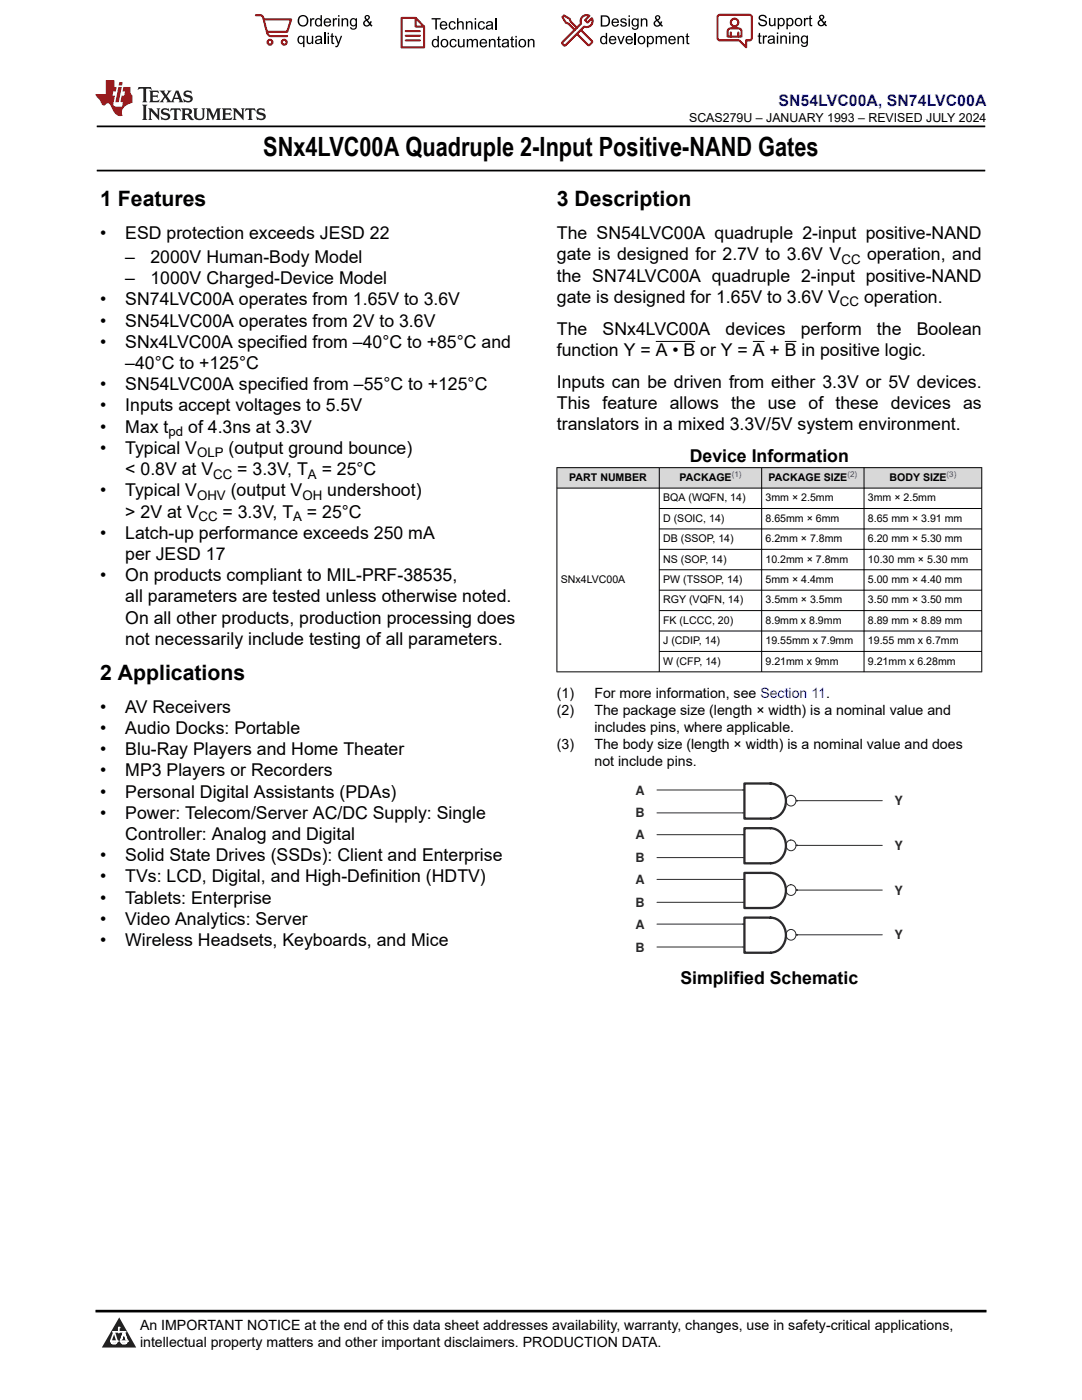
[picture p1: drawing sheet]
<svg xmlns="http://www.w3.org/2000/svg" width="216mm" height="279mm" viewBox="0 0 216 279" stroke-linecap="round" stroke-linejoin="round" font-family="sans-serif">
<defs><g id="words">
<text font-size="5.3" x="52.5" y="31.2">SNx4LVC00A Quadruple 2-Input Positive-NAND Gates</text>
<g font-size="4.2">
<text x="20" y="41.2">1 Features</text>
<text x="111.1" y="41.2">3 Description</text>
<text x="20" y="135.7">2 Applications</text>
</g>
<g font-size="3.5">
<text x="20" y="47.7">•</text>
<text x="25" y="47.7">ESD protection exceeds JESD 22</text>
<text x="111.1" y="47.7">The SN54LVC00A quadruple 2-input positive-NAND</text>
<text x="25" y="52.5">–</text>
<text x="30" y="52.5">2000V Human-Body Model</text>
<text x="111.1" y="52">gate is designed for 2.7V to 3.6V V</text>
<text x="173" y="52">operation, and</text>
<text x="25" y="56.7">–</text>
<text x="30" y="56.7">1000V Charged-Device Model</text>
<text x="111.1" y="56.2">the SN74LVC00A quadruple 2-input positive-NAND</text>
<text x="20" y="61">•</text>
<text x="20" y="65.2">•</text>
<text x="25" y="61">SN74LVC00A operates from 1.65V to 3.6V</text>
<text x="25" y="65.2">SN54LVC00A operates from 2V to 3.6V</text>
<text x="111.1" y="60.4">gate is designed for 1.65V to 3.6V V</text>
<text x="172.4" y="60.4">operation.</text>
<text x="20" y="69.4">•</text>
<text x="25" y="69.4">SNx4LVC00A specified from –40°C to +85°C and</text>
<text x="111.1" y="71">function Y = A • B or Y = A + B in positive logic.</text>
<text x="111.1" y="66.8">The</text>
<text x="120.2" y="66.8">SNx4LVC00A</text>
<text x="144.8" y="66.8">devices</text>
<text x="159.8" y="66.8">perform</text>
<text x="175" y="66.8">the</text>
<text x="182.9" y="66.8">Boolean</text>
<text x="20" y="77.9">•</text>
<text x="25" y="73.7">–40°C to +125°C</text>
<text x="25" y="77.9">SN54LVC00A specified from –55°C to +125°C</text>
<text x="111.1" y="77.4">Inputs can be driven from either 3.3V or 5V devices.</text>
<text x="20" y="82.1">•</text>
<text x="25" y="82.1">Inputs accept voltages to 5.5V</text>
<text x="111.1" y="81.6">This feature allows the use of these devices as</text>
<text x="20" y="86.4">•</text>
<text x="25" y="86.4">Max t</text>
<text x="37.5" y="86.4">of 4.3ns at 3.3V</text>
<text x="111.1" y="85.8">translators in a mixed 3.3V/5V system environment.</text>
<text x="20" y="90.6">•</text>
<text x="25" y="94.8">&lt; 0.8V at V</text>
<text x="25" y="90.6">Typical V</text>
<text x="45.6" y="90.6">(output ground bounce)</text>
<text x="47.4" y="94.8">= 3.3V, T</text>
<text x="64.2" y="94.8">= 25°C</text>
<text x="137.6" y="92.2">Device Information</text>
<text x="20" y="99.1">•</text>
<text x="25" y="99.1">Typical V</text>
<text x="46" y="99.1">(output V</text>
<text x="65.3" y="99.1">undershoot)</text>
<text x="20" y="107.5">•</text>
<text x="25" y="103.3">&gt; 2V at V</text>
<text x="25" y="107.5">Latch-up performance exceeds 250 mA</text>
<text x="44.4" y="103.3">= 3.3V, T</text>
<text x="61.2" y="103.3">= 25°C</text>
<text x="25" y="111.8">per JESD 17</text>
<text x="20" y="116">•</text>
<text x="25" y="116">On products compliant to MIL-PRF-38535,</text>
<text x="25" y="120.2">all parameters are tested unless otherwise noted.</text>
<text x="25" y="124.5">On all other products, production processing does</text>
<text x="25" y="128.7">not necessarily include testing of all parameters.</text>
<text x="20" y="142.2">•</text>
<text x="25" y="142.2">AV Receivers</text>
<text x="20" y="146.5">•</text>
<text x="25" y="146.5">Audio Docks: Portable</text>
<text x="20" y="150.7">•</text>
<text x="20" y="154.9">•</text>
<text x="25" y="150.7">Blu-Ray Players and Home Theater</text>
<text x="25" y="154.9">MP3 Players or Recorders</text>
<text x="20" y="159.2">•</text>
<text x="25" y="159.2">Personal Digital Assistants (PDAs)</text>
<text x="20" y="163.4">•</text>
<text x="25" y="163.4">Power: Telecom/Server AC/DC Supply: Single</text>
<text x="25" y="167.6">Controller: Analog and Digital</text>
<text x="20" y="171.9">•</text>
<text x="25" y="171.9">Solid State Drives (SSDs): Client and Enterprise</text>
<text x="20" y="176.1">•</text>
<text x="25" y="176.1">TVs: LCD, Digital, and High-Definition (HDTV)</text>
<text x="20" y="180.3">•</text>
<text x="20" y="184.6">•</text>
<text x="25" y="180.3">Tablets: Enterprise</text>
<text x="25" y="184.6">Video Analytics: Server</text>
<text x="20" y="188.8">•</text>
<text x="25" y="188.8">Wireless Headsets, Keyboards, and Mice</text>
<text x="135.8" y="196.4">Simplified Schematic</text>
</g>
<text font-size="3.2" fill="#00f" x="155.3" y="21.1">SN54LVC00A, SN74LVC00A</text>
<g font-size="2.8">
<text x="111.1" y="139.2">(1)</text>
<text x="111.1" y="142.6">(2)</text>
<text x="118.6" y="139.2">For more information, see Section 11.</text>
<text x="118.6" y="142.6">The package size (length × width) is a nominal value and</text>
<text x="111.1" y="149.4">(3)</text>
<text x="118.6" y="146">includes pins, where applicable.</text>
<text x="118.6" y="149.4">The body size (length × width) is a nominal value and does</text>
<text x="118.6" y="152.8">not include pins.</text>
<text x="27.9" y="265.5">An IMPORTANT NOTICE at the end of this data sheet addresses availability, warranty, changes, use in safety-critical applications,</text>
<text x="27.9" y="268.9">intellectual property matters and other important disclaimers. PRODUCTION DATA.</text>
</g>
<g font-size="2.6">
<text x="167.9" y="52.7">CC</text>
<text x="167.6" y="61.1">CC</text>
<text x="33.6" y="87.1">pd</text>
<text x="39.3" y="91.3">OLP</text>
<text x="42.6" y="95.5">CC</text>
<text x="61.4" y="95.5">A</text>
<text x="39.3" y="99.8">OHV</text>
<text x="60.3" y="99.8">OH</text>
<text x="39.6" y="104">CC</text>
<text x="58.5" y="104">A</text>
</g>
<text font-size="2.5" x="137.5" y="24.3">SCAS279U – JANUARY 1993 – REVISED JULY 2024</text>
<g font-size="2.5" fill="#2b292a">
<text x="126.8" y="158.6">A</text>
<text x="178.5" y="160.7">Y</text>
<text x="126.8" y="163.1">B</text>
<text x="126.8" y="167.5">A</text>
<text x="126.8" y="172.1">B</text>
<text x="178.5" y="169.6">Y</text>
<text x="126.8" y="176.4">A</text>
<text x="178.5" y="178.6">Y</text>
<text x="126.8" y="181">B</text>
<text x="126.8" y="185.3">A</text>
<text x="126.8" y="189.9">B</text>
<text x="178.5" y="187.5">Y</text>
</g>
<g font-size="2.1">
<text x="113.6" y="96">PART NUMBER</text>
<text x="135.6" y="96">PACKAGE</text>
<text x="153.4" y="96">PACKAGE SIZE</text>
<text x="177.5" y="96">BODY SIZE</text>
<text x="132.3" y="100.1">BQA (WQFN, 14)</text>
<text x="152.7" y="100.1">3mm × 2.5mm</text>
<text x="173.2" y="100.1">3mm × 2.5mm</text>
<text x="132.3" y="104.1">D (SOIC, 14)</text>
<text x="152.7" y="104.1">8.65mm × 6mm</text>
<text x="173.2" y="104.1">8.65 mm × 3.91 mm</text>
<text x="132.3" y="108.2">DB (SSOP, 14)</text>
<text x="132.3" y="112.3">NS (SOP, 14)</text>
<text x="152.7" y="108.2">6.2mm × 7.8mm</text>
<text x="152.7" y="112.3">10.2mm × 7.8mm</text>
<text x="173.2" y="108.2">6.20 mm × 5.30 mm</text>
<text x="173.2" y="112.3">10.30 mm × 5.30 mm</text>
<text x="111.9" y="116.4">SNx4LVC00A</text>
<text x="132.3" y="116.4">PW (TSSOP, 14)</text>
<text x="152.7" y="116.4">5mm × 4.4mm</text>
<text x="173.2" y="116.4">5.00 mm × 4.40 mm</text>
<text x="132.3" y="120.4">RGY (VQFN, 14)</text>
<text x="132.3" y="124.5">FK (LCCC, 20)</text>
<text x="152.7" y="120.4">3.5mm × 3.5mm</text>
<text x="152.7" y="124.5">8.9mm x 8.9mm</text>
<text x="173.2" y="120.4">3.50 mm × 3.50 mm</text>
<text x="173.2" y="124.5">8.89 mm × 8.89 mm</text>
<text x="132.3" y="128.6">J (CDIP, 14)</text>
<text x="152.7" y="128.6">19.55mm x 7.9mm</text>
<text x="173.2" y="128.6">19.55 mm x 6.7mm</text>
<text x="132.3" y="132.7">W (CFP, 14)</text>
<text x="152.7" y="132.7">9.21mm x 9mm</text>
<text x="173.2" y="132.7">9.21mm x 6.28mm</text>
</g>
<g font-size="1.6" fill="#00f">
<text x="146" y="95.3">(1)</text>
<text x="169.1" y="95.3">(2)</text>
<text x="188.9" y="95.3">(3)</text>
</g>
</g></defs>
<path d="M19.3 25.2h177.3M19.3 34h177.3" fill="none" stroke="#000" stroke-width=".35"/>
<path d="M130.8 68.1h7.9M150.2 68.1h2.4M156.6 68.1h2.3" fill="none" stroke="#000" stroke-width=".2"/>
<g fill="#d8d8d8">
<path d="M111.1 93.3h84.8v4.1h-84.8z" fill-rule="evenodd"/>
<path d="M111.2 93.4h20.3v3.9h-20.3z" fill-rule="evenodd"/>
<path d="M131.6 93.4h20.3v3.9h-20.3z" fill-rule="evenodd"/>
<path d="M152 93.4h20.3v3.9h-20.3z" fill-rule="evenodd"/>
<path d="M172.5 93.4h23.3v3.9h-23.3z" fill-rule="evenodd"/>
</g>
<g fill="none" stroke="#000" stroke-width=".2">
<path d="M111.1 93.3h84.9M111.1 97.4h84.9M111.1 93.3v40.8M131.6 93.3v40.8M152 93.3v40.8M172.4 93.3v40.8M195.9 93.3v40.8M131.6 101.5h64.4M131.6 105.6h64.4M131.6 109.6h64.4M131.6 113.7h64.4M131.6 117.8h64.4"/>
<path d="M111.1 134.1h84.9M131.6 121.9h64.4M131.6 125.9h64.4M131.6 130h64.4"/>
</g>
<g fill="none" stroke="#2b292a" stroke-width=".2">
<path d="M131.1 157.7h17.1M148.2 157.7h.1M158.9 159.8h.1M158.9 159.8h17.1M131.1 162.2h17.1M148.2 162.2h.1"/>
<circle cx="157.8" cy="159.8" r="1.04"/>
</g>
<path d="M153.7 156.4a3.5 3.5 0 0 1 3.1 3.4 3.5 3.5 0 0 1-3 3.6h-5.3v-7h5.3" fill="none" stroke="#2b292a" stroke-width=".46"/>
<circle cx="158.9" cy="159.8" r=".15" fill="#2b292a"/>
<g fill="none" stroke="#2b292a" stroke-width=".2">
<path d="M131.1 166.6h17.1M131.1 171.2h17.1M148.2 166.6h.1M148.2 171.2h.1M158.9 168.7h.1M158.9 168.7h17.1"/>
<circle cx="157.8" cy="168.7" r="1.04"/>
</g>
<path d="M153.7 165.3a3.5 3.5 0 0 1 3.1 3.5 3.5 3.5 0 0 1-3 3.5h-5.3v-7h5.3" fill="none" stroke="#2b292a" stroke-width=".46"/>
<circle cx="158.9" cy="168.7" r=".15" fill="#2b292a"/>
<g fill="none" stroke="#2b292a" stroke-width=".2">
<path d="M131.1 175.5h17.1M148.2 175.5h.1M158.9 177.6h.1M158.9 177.6h17.1M131.1 180.1h17.1M148.2 180.1h.1"/>
<circle cx="157.8" cy="177.6" r="1.04"/>
</g>
<path d="M153.7 174.2a3.5 3.5 0 0 1 3.1 3.5 3.5 3.5 0 0 1-3 3.5M153.8 174.2h-5.3v7h5.3" fill="none" stroke="#2b292a" stroke-width=".46"/>
<circle cx="158.9" cy="177.6" r=".15" fill="#2b292a"/>
<g fill="none" stroke="#2b292a" stroke-width=".2">
<path d="M131.1 184.4h17.1M131.1 189h17.1M148.2 184.4h.1M148.2 189h.1M158.9 186.6h.1M158.9 186.6h17.1"/>
<circle cx="157.8" cy="186.5" r="1.04"/>
</g>
<path d="M153.7 183.1a3.5 3.5 0 0 1 3.1 3.5 3.5 3.5 0 0 1-3 3.5M153.8 183.1h-5.3v7h5.3" fill="none" stroke="#2b292a" stroke-width=".46"/>
<circle cx="158.9" cy="186.6" r=".15" fill="#2b292a"/>
<path d="M0 0h215.9v23.8h-215.9z" fill-rule="evenodd" fill="#fff"/>
<path d="M27.7 17.4l-.2 .6 .5-.3h.6v.2v2.1l-.2 .4h1l-.2-.4v-2.1v-.2h.5l.5 .3-.1-.6zM29.8 18.1l.2 .4v1.5l-.2 .4h1.9l.1-.6a1.08 1.08 0 0 1-1.3 .2v-.7h.6l.4 .2v-.6l-.4 .2h-.6v-.6l.2-.1a1 1 0 0 1 1 .2l-.1-.5zM31.8 18.1l1 1.1-1 1.2h.9l-.2-.2 .4-.7 .5 .7-.2 .2h1.6l-.2-.2 .1-.4h1l.1 .4-.1 .2h.9l-.2-.3-.8-2h-.5l-1 2.2-.8-1.1 .9-1.1h-.8l.2 .2-.5 .7-.3-.7 .1-.2zM35.2 18.5l.4 1h-.8zM36.8 18.2a.65 .65 0 0 0-.2 .8 .65 .65 0 0 0 .6 .4l.7 .2 .1 .2a.79 .79 0 0 1-.7 .4 .79 .79 0 0 1-.7-.5l.1 .7 .2-.1a.93 .93 0 0 0 1.1 .1 .93 .93 0 0 0 .4-1 1.46 1.46 0 0 0-1.2-.6l-.1-.3a1.09 1.09 0 0 1 1.2 .2l-.2-.6-.1 .1-.6-.2zM28.4 20.9l.2 .4v2.3l-.2 .3h1l-.2-.3v-2.3l.2-.4zM29.6 21.6l.2 .4v1.6l-.2 .3h.8l-.3-.3v-1.4l1.7 1.8v-2l.2-.4h-.8l.2 .2 .1 1.1-1.2-1.3zM32.3 21.8a.65 .65 0 0 0-.2 .7 .65 .65 0 0 0 .7 .4l.6 .2 .1 .2a.79 .79 0 0 1-.7 .4 .79 .79 0 0 1-.7-.5l.1 .7 .2-.1a.93 .93 0 0 0 1.1 .1 .93 .93 0 0 0 .4-.9 1.46 1.46 0 0 0-1.2-.6l-.1-.4a1.09 1.09 0 0 1 1.2 .2l-.2-.6-.1 .1-.6-.1zM34.1 21.6l-.1 .7a.63 .63 0 0 1 .7-.4l.1 1.7-.3 .3h1l-.2-.3v-1.7a.66 .66 0 0 1 .8 .4l-.1-.7zM36.2 21.6l.2 .4v1.6l-.2 .3h.9l-.2-.2v-.7h.5l.1 .2a.79 .79 0 0 0 1.2 .6l-1-.9a.61 .61 0 0 0 .6-.6 .61 .61 0 0 0-.5-.6zM36.9 21.9h.2a.47 .47 0 0 1 .5 .1 .47 .47 0 0 1 .1 .5l-.2 .2h-.6zM38.5 21.6l.2 .2a2.27 2.27 0 0 0 .4 2 1.04 1.04 0 0 0 1.7-.7v-1.3l.2-.2h-.8l.2 .4v1.1a.6 .6 0 0 1-.6 .6 .6 .6 0 0 1-.6-.6v-1.1l.3-.4zM41.1 21.6l.2 .4v1.6l-.2 .3h.7l-.2-.3v-1.5l.9 1.9 .8-1.9v1.5l-.2 .3h1l-.3-.3v-1.6l.3-.4h-.8l-.7 1.5-.7-1.5zM44.3 21.6l.2 .4v1.6l-.2 .3h1.9l.1-.5a1.09 1.09 0 0 1-1.3 .1v-.6h.6l.4 .1v-.6l-.4 .2h-.6v-.6l.2-.1a1.01 1.01 0 0 1 1 .3l-.1-.6zM46.4 21.6l.3 .4v1.6l-.3 .3h.8l-.2-.3v-1.4l1.6 1.8v-2l.2-.4h-.7l.2 .2v1.1l-1.2-1.3zM49 21.6l-.1 .7a.63 .63 0 0 1 .8-.4v1.7l-.3 .3h1l-.2-.3v-1.7a.66 .66 0 0 1 .8 .4l-.1-.7zM51.4 21.8a.65 .65 0 0 0-.2 .7 .65 .65 0 0 0 .6 .4l.6 .2 .2 .2a.79 .79 0 0 1-.8 .4 .79 .79 0 0 1-.6-.5l.1 .7 .2-.1a.93 .93 0 0 0 1 .1 .93 .93 0 0 0 .5-.9 1.46 1.46 0 0 0-1.3-.6l-.1-.4a1.09 1.09 0 0 1 1.3 .2l-.2-.6-.2 .1-.5-.1z" fill="#231f20"/>
<path d="M21.1 16v2.8h-2.1l.1 .3 .9 1a.95 .95 0 0 0 .9 .9 .59 .59 0 0 1 .6-.4 .59 .59 0 0 1 .5 .4l.4 .8a1.59 1.59 0 0 0 2.1 1.3 1.61 1.61 0 0 1 1-2.2l1-.4-.1-1.5a1.59 1.59 0 0 1-.4-1.6h-1.4l-.2 .9h.5l-.1 .8h-.5l-.2 1v.2l.4 .1-.2 .9h-.6a.73 .73 0 0 1-1.1-.7l.3-1.5h-.5l.2-.8h.5l.2-.9h-.5v-1.4zM23.6 17.4l-.6 3h.7l.6-3zM23.8 16.4l-.1 .7h.7l.1-.7z" fill="#ed1c24"/>
<g fill="#000">
<path d="M59.4 4.2a1.12 1.12 0 0 1 2.2 0 1.12 1.12 0 0 1-2.2 0zM59.9 3.5a.89 .89 0 0 0-.1 1.1 .89 .89 0 0 0 1.1 .4 .88 .88 0 0 0 .3-1.3 .88 .88 0 0 0-1.3-.2z" fill-rule="evenodd"/>
<path d="M59.5 7.3l.5-.2 .5 .3v-.3h.3v2.3h-.3v-.8a.74 .74 0 0 1-1 0 .74 .74 0 0 1-.1-1zM59.8 7.5a.57 .57 0 0 0-.2 .7 .57 .57 0 0 0 .8 .2 .57 .57 0 0 0 .1-.7 .57 .57 0 0 0-.7-.2z" fill-rule="evenodd"/>
<path d="M61.9 3.6h.2v.3l.2-.2 .3-.1 .2 .1-.1 .3a.36 .36 0 0 0-.5 0 .36 .36 0 0 0 0 .4v.9h-.3z" fill-rule="evenodd"/>
<path d="M61.2 7.1h.3v.9a.41 .41 0 0 0 .4 .6 .41 .41 0 0 0 .3-.6v-.9h.3v1.7h-.2v-.3a.58 .58 0 0 1-.7 .3 .58 .58 0 0 1-.4-.6z" fill-rule="evenodd"/>
<path d="M63 3.8l.5-.2 .5 .2v-.8h.2v2.3h-.2v-.2a.75 .75 0 0 1-1-.1 .75 .75 0 0 1-.1-1zM63.2 4a.57 .57 0 0 0-.1 .7 .57 .57 0 0 0 .8 .2 .57 .57 0 0 0 .1-.7 .57 .57 0 0 0-.8-.2z" fill-rule="evenodd"/>
<path d="M63 7.3a.74 .74 0 0 1 1-.1 .74 .74 0 0 1 .3 .9v.7h-.3v-.2a.57 .57 0 0 1-.8 .2 .57 .57 0 0 1-.2-.8l1-.3a.41 .41 0 0 0-.4-.4 .41 .41 0 0 0-.4 .4l-.3-.1zM63.2 8.2a.35 .35 0 0 0 .2 .5 .35 .35 0 0 0 .5-.3l.1-.4z" fill-rule="evenodd"/>
<path d="M65.4 6.5h.3v.3h-.3zM65.4 7.1h.3v1.7h-.3z" fill-rule="evenodd"/>
<path d="M64.8 3.8a.76 .76 0 0 1 .9-.1 .76 .76 0 0 1 .4 .8h-1.2a.47 .47 0 0 0 .3 .6 .47 .47 0 0 0 .6-.4l.3 .1a.82 .82 0 0 1-1.3 .3 .82 .82 0 0 1 0-1.3zM65 4l-.1 .3h.9l-.3-.4z" fill-rule="evenodd"/>
<path d="M66.4 3.6h.3v.3l.1-.2 .4-.1 .1 .1-.1 .3a.36 .36 0 0 0-.4 0 .36 .36 0 0 0-.1 .4v.9h-.3z" fill-rule="evenodd"/>
<path d="M66.1 6.7l.3-.1v.5h.3v.3h-.3v.9l.1 .2h.2v.3a.41 .41 0 0 1-.4-.1 .41 .41 0 0 1-.2-.4v-.9h-.2v-.3h.2z" fill-rule="evenodd"/>
<path d="M66.8 7.1h.3l.4 1.4 .5-1.4h.3l-.6 1.7a.57 .57 0 0 1-.8 .6v-.3a.37 .37 0 0 0 .5-.3z" fill-rule="evenodd"/>
<path d="M67.5 3h.2v.3h-.2zM67.5 3.6h.2v1.7h-.2z" fill-rule="evenodd"/>
<path d="M68.2 3.6h.2v.3a.58 .58 0 0 1 .7-.3 .58 .58 0 0 1 .4 .7v1h-.3v-1a.4 .4 0 0 0-.4-.5 .4 .4 0 0 0-.4 .6v.9h-.2z" fill-rule="evenodd"/>
<path d="M70 3.8l.5-.2 .5 .2v-.2h.2v1.5a.71 .71 0 0 1-.5 .8 .71 .71 0 0 1-.8-.5h.2a.46 .46 0 0 0 .6 .3 .46 .46 0 0 0 .3-.6 .78 .78 0 0 1-1.1-.2 .78 .78 0 0 1 .1-1.1zM70.2 4a.53 .53 0 0 0-.1 .8 .53 .53 0 0 0 .8 0 .54 .54 0 0 0 0-.7 .54 .54 0 0 0-.7-.1z" fill-rule="evenodd"/>
<path d="M72.9 3.1a.53 .53 0 0 1 .8 .1 .53 .53 0 0 1-.3 .8l.4 .5 .1-.3 .3 .1-.2 .5 .3 .3-.2 .2-.3-.3a.71 .71 0 0 1-1.2 .1 .71 .71 0 0 1 .4-1.1l-.3-.5zM73 3.5a.3 .3 0 0 0 .6 0 .3 .3 0 0 0-.6 0zM72.9 4.3a.45 .45 0 0 0 0 .7 .45 .45 0 0 0 .7-.2l-.5-.6z" fill-rule="evenodd"/>
<path d="M86.1 3.6h1.8v.3h-.7v2h-.3v-2h-.8z" fill-rule="evenodd"/>
<path d="M86.3 8l.5-.2 .5 .2v-.8h.3v2.2h-.3v-.2a.76 .76 0 0 1-1 0 .76 .76 0 0 1-.1-1zM86.6 8.1a.58 .58 0 0 0-.2 .8 .58 .58 0 0 0 .8 .2 .58 .58 0 0 0 .1-.8 .58 .58 0 0 0-.7-.2z" fill-rule="evenodd"/>
<path d="M88.2 7.9a.81 .81 0 0 1 1.1 .2 .81 .81 0 0 1-.2 1.1 .81 .81 0 0 1-1.1-.1l-.1-.8zM88.3 8.1a.57 .57 0 0 0 0 .9 .57 .57 0 0 0 .8 0 .57 .57 0 0 0 0-.8 .57 .57 0 0 0-.8-.1z" fill-rule="evenodd"/>
<path d="M88 4.4a.77 .77 0 0 1 .9-.1 .77 .77 0 0 1 .4 .8h-1.3a.48 .48 0 0 0 .4 .6 .48 .48 0 0 0 .6-.3h.3a.83 .83 0 0 1-1.3 .4 .83 .83 0 0 1 0-1.4zM88.2 4.6l-.2 .3h1l-.3-.4z" fill-rule="evenodd"/>
<path d="M89.7 4.4a.7 .7 0 0 1 1.2 .3l-.2 .1a.45 .45 0 0 0-.6-.3 .45 .45 0 0 0-.3 .6 .45 .45 0 0 0 .3 .6 .45 .45 0 0 0 .6-.4h.3a.76 .76 0 0 1-1.1 .6 .76 .76 0 0 1-.3-1.1z" fill-rule="evenodd"/>
<path d="M89.9 8a.7 .7 0 0 1 1.2 .3h-.3a.45 .45 0 0 0-.5-.3 .45 .45 0 0 0-.3 .6 .45 .45 0 0 0 .3 .6 .45 .45 0 0 0 .6-.4l.2 .1a.76 .76 0 0 1-1 .5 .76 .76 0 0 1-.4-1.1z" fill-rule="evenodd"/>
<path d="M91.2 3.6h.3v.8a.59 .59 0 0 1 .7-.2 .59 .59 0 0 1 .3 .7v1h-.2v-1a.4 .4 0 0 0-.5-.4 .4 .4 0 0 0-.3 .5v.9h-.3z" fill-rule="evenodd"/>
<path d="M91.4 7.8h.2v.9a.41 .41 0 0 0 .5 .5 .41 .41 0 0 0 .3-.5v-.9h.3v1.6h-.3v-.2a.58 .58 0 0 1-.7 .3 .58 .58 0 0 1-.3-.7z" fill-rule="evenodd"/>
<path d="M93 4.2h.2v.3a.59 .59 0 0 1 .7-.3 .59 .59 0 0 1 .4 .7v1h-.3v-1a.41 .41 0 0 0-.4-.5 .41 .41 0 0 0-.4 .6v.9h-.2z" fill-rule="evenodd"/>
<path d="M93.1 7.8h.3v.2a.56 .56 0 0 1 1 0 .54 .54 0 0 1 .6-.2 .54 .54 0 0 1 .4 .5v1.1h-.3v-1a.34 .34 0 0 0-.3-.4 .34 .34 0 0 0-.4 .3v1.1h-.3v-1a.38 .38 0 0 0-.5-.4 .38 .38 0 0 0-.2 .6v.8h-.3z" fill-rule="evenodd"/>
<path d="M94.7 3.6h.3v.3h-.3zM94.7 4.2h.3v1.7h-.3z" fill-rule="evenodd"/>
<path d="M95.5 4.4a.7 .7 0 0 1 1.3 .3l-.3 .1a.45 .45 0 0 0-.6-.3 .45 .45 0 0 0-.3 .6 .45 .45 0 0 0 .3 .6 .45 .45 0 0 0 .6-.4h.3a.76 .76 0 0 1-1.1 .6 .76 .76 0 0 1-.3-1.1z" fill-rule="evenodd"/>
<path d="M95.9 8a.77 .77 0 0 1 .9-.2 .77 .77 0 0 1 .4 .9h-1.2a.48 .48 0 0 0 .3 .5 .48 .48 0 0 0 .6-.3h.3a.83 .83 0 0 1-1.3 .4 .83 .83 0 0 1 0-1.3zM96.1 8.1l-.1 .4h.9l-.2-.5z" fill-rule="evenodd"/>
<path d="M97.5 7.8h.3v.2a.59 .59 0 0 1 .7-.2 .59 .59 0 0 1 .4 .6v1h-.3v-1a.41 .41 0 0 0-.5-.4 .41 .41 0 0 0-.3 .5v.9h-.3z" fill-rule="evenodd"/>
<path d="M97.1 4.4a.74 .74 0 0 1 1-.1 .74 .74 0 0 1 .3 .9v.7h-.3v-.2a.59 .59 0 0 1-.8 .2 .59 .59 0 0 1-.3-.8l1.1-.3a.42 .42 0 0 0-.4-.4 .42 .42 0 0 0-.5 .4l-.2-.1zM97.3 5.3a.36 .36 0 0 0 .2 .5 .36 .36 0 0 0 .5-.2l.1-.5z" fill-rule="evenodd"/>
<path d="M99.4 7.4l.2-.2v.6h.3v.2h-.3v1l.1 .2h.2l.1 .2a.41 .41 0 0 1-.5 0 .41 .41 0 0 1-.1-.4v-1h-.2v-.2h.2z" fill-rule="evenodd"/>
<path d="M100.3 8a.74 .74 0 0 1 .9-.2 .74 .74 0 0 1 .3 .9l.1 .7h-.3v-.2a.59 .59 0 0 1-.8 .3 .59 .59 0 0 1-.3-.8l1-.3a.42 .42 0 0 0-.3-.4 .42 .42 0 0 0-.5 .3h-.3zM100.5 8.8a.36 .36 0 0 0 .1 .5 .36 .36 0 0 0 .5-.2l.2-.5z" fill-rule="evenodd"/>
<path d="M102 7.4l.3-.2v.6h.3v.2h-.3v1l.1 .2h.2v.2a.41 .41 0 0 1-.5 0 .41 .41 0 0 1-.1-.4v-1h-.2v-.2h.2z" fill-rule="evenodd"/>
<path d="M102.8 7.2h.3v.3h-.3zM102.8 7.8h.3v1.6h-.3z" fill-rule="evenodd"/>
<path d="M103.7 7.9a.81 .81 0 0 1 1.1 .2 .81 .81 0 0 1-.1 1.1 .81 .81 0 0 1-1.2-.1v-.8zM103.9 8.1a.57 .57 0 0 0-.1 .9 .57 .57 0 0 0 .8 0 .57 .57 0 0 0 0-.8 .57 .57 0 0 0-.7-.1z" fill-rule="evenodd"/>
<path d="M105.3 7.8h.3v.2a.59 .59 0 0 1 .7-.2 .59 .59 0 0 1 .4 .6v1h-.3v-1a.41 .41 0 0 0-.5-.4 .41 .41 0 0 0-.3 .5v.9h-.3z" fill-rule="evenodd"/>
<path d="M119.9 3.1h.7a1.12 1.12 0 0 1 1.1 1.1 1.12 1.12 0 0 1-1 1.1h-.8zM120.2 3.3v1.7h.4a.86 .86 0 0 0 .8-.8 .86 .86 0 0 0-.8-.9z" fill-rule="evenodd"/>
<path d="M119.9 7.4l.5-.3 .5 .3v-.8h.2v2.2h-.2v-.2a.75 .75 0 0 1-1 0 .75 .75 0 0 1-.1-1zM120.1 7.5a.57 .57 0 0 0-.1 .8 .57 .57 0 0 0 .8 .2 .57 .57 0 0 0 .1-.8 .57 .57 0 0 0-.8-.2z" fill-rule="evenodd"/>
<path d="M121.7 7.4a.76 .76 0 0 1 .9-.2 .76 .76 0 0 1 .4 .9h-1.2a.47 .47 0 0 0 .3 .5 .47 .47 0 0 0 .6-.3h.3a.82 .82 0 0 1-1.3 .4 .82 .82 0 0 1 0-1.3zM121.9 7.5l-.1 .3h.9l-.3-.4z" fill-rule="evenodd"/>
<path d="M122.2 3.9a.76 .76 0 0 1 .9-.2 .76 .76 0 0 1 .4 .9h-1.2a.47 .47 0 0 0 .4 .5 .47 .47 0 0 0 .5-.3h.3a.82 .82 0 0 1-1.3 .4 .82 .82 0 0 1 0-1.3zM122.5 4l-.2 .3h.9l-.2-.4z" fill-rule="evenodd"/>
<path d="M123.9 3.8a.71 .71 0 0 1 1.1 .3h-.2a.32 .32 0 0 0-.4-.3 .32 .32 0 0 0-.3 .4h.1a.75 .75 0 0 1 .9 .8 .72 .72 0 0 1-.7 .3 .72 .72 0 0 1-.7-.5h.3a.36 .36 0 0 0 .4 .4 .36 .36 0 0 0 .3-.5 .8 .8 0 0 1-.9-.7z" fill-rule="evenodd"/>
<path d="M123.2 7.2h.3l.4 1.3 .5-1.3h.3l-.7 1.6h-.2z" fill-rule="evenodd"/>
<path d="M125.4 3.1h.3v.3h-.3zM125.4 3.7h.3v1.6h-.3z" fill-rule="evenodd"/>
<path d="M125 7.4a.76 .76 0 0 1 .9-.2 .76 .76 0 0 1 .4 .9h-1.2a.47 .47 0 0 0 .3 .5 .47 .47 0 0 0 .6-.3h.3a.82 .82 0 0 1-1.3 .4 .82 .82 0 0 1 0-1.3zM125.2 7.5l-.1 .3h.9l-.2-.4z" fill-rule="evenodd"/>
<path d="M126.2 3.9l.5-.3 .5 .3v-.2h.2v1.4a.71 .71 0 0 1-.5 .8 .71 .71 0 0 1-.8-.5l.2 .1a.46 .46 0 0 0 .6 .2 .46 .46 0 0 0 .3-.6 .78 .78 0 0 1-1.1-.1 .78 .78 0 0 1 .1-1.1zM126.4 4a.53 .53 0 0 0-.1 .8 .53 .53 0 0 0 .8 0 .54 .54 0 0 0 0-.7 .54 .54 0 0 0-.7-.1z" fill-rule="evenodd"/>
<path d="M127.5 7.3a.8 .8 0 0 1 1.1 .2 .8 .8 0 0 1-.1 1.1 .8 .8 0 0 1-1.2-.1v-.8zM127.7 7.5a.56 .56 0 0 0-.1 .9 .56 .56 0 0 0 .8-.1 .56 .56 0 0 0 0-.7 .56 .56 0 0 0-.7-.1z" fill-rule="evenodd"/>
<path d="M127.9 3.7h.2v.2a.58 .58 0 0 1 .7-.2 .58 .58 0 0 1 .4 .6v1h-.3v-1a.4 .4 0 0 0-.4-.4 .4 .4 0 0 0-.4 .5v.9h-.2z" fill-rule="evenodd"/>
<path d="M129.1 7.2h.2v.2a.72 .72 0 0 1 1-.1 .72 .72 0 0 1 .2 1 .64 .64 0 0 1-.5 .5 .64 .64 0 0 1-.6-.2v.8h-.3zM129.5 7.5a.56 .56 0 0 0-.2 .8 .56 .56 0 0 0 .8 .2 .56 .56 0 0 0 .1-.8 .56 .56 0 0 0-.7-.2z" fill-rule="evenodd"/>
<path d="M130.8 7.2h.3v.2a.55 .55 0 0 1 .9 0 .53 .53 0 0 1 .6-.3 .53 .53 0 0 1 .4 .6v1.1h-.2v-1a.34 .34 0 0 0-.3-.4 .34 .34 0 0 0-.4 .3v1.1h-.3v-1a.37 .37 0 0 0-.5-.4 .37 .37 0 0 0-.2 .6v.8h-.3z" fill-rule="evenodd"/>
<path d="M130.8 3.2a.53 .53 0 0 1 .9 .1 .53 .53 0 0 1-.4 .8l.4 .5 .2-.4 .2 .1-.2 .5 .4 .3-.2 .3-.3-.4a.71 .71 0 0 1-1.2 .1 .71 .71 0 0 1 .3-1.1l-.2-.5zM130.9 3.6a.3 .3 0 0 0 .6 0 .3 .3 0 0 0-.6 0zM130.9 4.3a.45 .45 0 0 0 0 .7 .45 .45 0 0 0 .7-.2l-.5-.6z" fill-rule="evenodd"/>
<path d="M133.6 7.4a.76 .76 0 0 1 .9-.2 .76 .76 0 0 1 .3 .9h-1.2a.47 .47 0 0 0 .4 .5 .47 .47 0 0 0 .6-.3h.2a.82 .82 0 0 1-1.2 .4 .82 .82 0 0 1 0-1.3zM133.8 7.5l-.2 .3h1l-.3-.4z" fill-rule="evenodd"/>
<path d="M135.2 7.2h.2v.2a.58 .58 0 0 1 .7-.2 .58 .58 0 0 1 .4 .6v1h-.3v-1a.4 .4 0 0 0-.4-.4 .4 .4 0 0 0-.3 .5v.9h-.3z" fill-rule="evenodd"/>
<path d="M137 6.8l.3-.2v.6h.2v.2h-.2v1v.2h.2l.1 .2a.41 .41 0 0 1-.5 0 .41 .41 0 0 1-.1-.5v-.9h-.2v-.2h.2z" fill-rule="evenodd"/>
<path d="M151.6 3.1a.88 .88 0 0 1 1.4 .5h-.3a.49 .49 0 0 0-.5-.5 .49 .49 0 0 0-.5 .6l.1 .1a1.06 1.06 0 0 1 1.2 1 .95 .95 0 0 1-.9 .4 .95 .95 0 0 1-.8-.7h.3a.58 .58 0 0 0 .6 .5 .58 .58 0 0 0 .5-.6l-.2-.1a.95 .95 0 0 1-1.1-.9z" fill-rule="evenodd"/>
<path d="M151.4 6.7l.3-.2v.6h.2v.2h-.2v1v.2h.2l.1 .2a.41 .41 0 0 1-.5 0 .41 .41 0 0 1-.1-.5v-.9h-.2v-.2h.2z" fill-rule="evenodd"/>
<path d="M152.2 7.1h.3v.2l.1-.2h.4h.1l-.1 .3a.36 .36 0 0 0-.4 0 .36 .36 0 0 0-.1 .5v.8h-.3z" fill-rule="evenodd"/>
<path d="M153.3 7.3a.74 .74 0 0 1 1-.2 .74 .74 0 0 1 .3 .9l.1 .7h-.3l-.1-.2a.57 .57 0 0 1-.8 .3 .57 .57 0 0 1-.1-.9l.9-.2a.41 .41 0 0 0-.4-.4 .41 .41 0 0 0-.4 .3h-.3zM153.5 8.1a.35 .35 0 0 0 .2 .5 .35 .35 0 0 0 .5-.2l.1-.5z" fill-rule="evenodd"/>
<path d="M153.4 3.6h.3v.9a.41 .41 0 0 0 .4 .5 .41 .41 0 0 0 .4-.5v-.9h.2v1.6h-.2v-.2a.58 .58 0 0 1-.7 .2 .58 .58 0 0 1-.4-.6z" fill-rule="evenodd"/>
<path d="M155 6.5h.3v.3h-.3zM155 7.1h.3v1.6h-.3z" fill-rule="evenodd"/>
<path d="M155.2 3.6h.2v.2a.72 .72 0 0 1 1-.1 .72 .72 0 0 1 .2 1 .64 .64 0 0 1-.5 .5 .64 .64 0 0 1-.6-.2v.8h-.3zM155.6 3.9a.56 .56 0 0 0-.2 .8 .56 .56 0 0 0 .8 .2 .56 .56 0 0 0 .1-.8 .56 .56 0 0 0-.7-.2z" fill-rule="evenodd"/>
<path d="M155.7 7.1h.3v.2a.58 .58 0 0 1 .7-.2 .58 .58 0 0 1 .3 .6v1h-.3v-1a.4 .4 0 0 0-.4-.4 .4 .4 0 0 0-.3 .5v.9h-.3z" fill-rule="evenodd"/>
<path d="M156.9 3.6h.3v.2a.72 .72 0 0 1 .9-.1 .72 .72 0 0 1 .2 1 .64 .64 0 0 1-.4 .5 .64 .64 0 0 1-.7-.2v.8h-.3zM157.3 3.9a.56 .56 0 0 0-.1 .8 .56 .56 0 0 0 .7 .2 .56 .56 0 0 0 .2-.8 .56 .56 0 0 0-.8-.2z" fill-rule="evenodd"/>
<path d="M157.4 6.5h.3v.3h-.3zM157.4 7.1h.3v1.6h-.3z" fill-rule="evenodd"/>
<path d="M158.1 7.1h.3v.2a.58 .58 0 0 1 .7-.2 .58 .58 0 0 1 .4 .6v1h-.3v-1a.4 .4 0 0 0-.5-.4 .4 .4 0 0 0-.3 .5v.9h-.3z" fill-rule="evenodd"/>
<path d="M158.8 3.7a.8 .8 0 0 1 1.1 .2 .8 .8 0 0 1-.1 1.1 .8 .8 0 0 1-1.1-.1l-.1-.8zM159 3.9a.56 .56 0 0 0-.1 .9 .56 .56 0 0 0 .9 0 .56 .56 0 0 0-.1-.8 .56 .56 0 0 0-.7-.1z" fill-rule="evenodd"/>
<path d="M160 7.3l.5-.2 .5 .2v-.2h.2v1.4a.71 .71 0 0 1-.5 .9 .71 .71 0 0 1-.9-.5h.3a.46 .46 0 0 0 .6 .2 .46 .46 0 0 0 .2-.6 .78 .78 0 0 1-1-.1 .78 .78 0 0 1 .1-1.1zM160.2 7.4a.53 .53 0 0 0-.1 .8 .53 .53 0 0 0 .8 0 .54 .54 0 0 0 0-.7 .54 .54 0 0 0-.7-.1z" fill-rule="evenodd"/>
<path d="M160.4 3.6h.3v.2l.1-.2h.4h.1l-.1 .3a.36 .36 0 0 0-.4 0 .36 .36 0 0 0-.1 .5v.8h-.3z" fill-rule="evenodd"/>
<path d="M161.5 3.2l.3-.2v.6h.3v.2h-.3v1v.2h.3v.2a.41 .41 0 0 1-.5 0 .41 .41 0 0 1-.1-.5v-.9h-.2v-.2h.2z" fill-rule="evenodd"/>
<path d="M163.6 3.1a.53 .53 0 0 1 .8 .1 .53 .53 0 0 1-.3 .8l.4 .5 .1-.3h.3l-.2 .5 .3 .3-.2 .3-.3-.3a.71 .71 0 0 1-1.2 .1 .71 .71 0 0 1 .4-1.2l-.3-.5zM163.7 3.5a.3 .3 0 0 0 .5 0 .3 .3 0 0 0-.5 0zM163.6 4.2a.45 .45 0 0 0 0 .8 .45 .45 0 0 0 .7-.3l-.5-.6z" fill-rule="evenodd"/>
</g>
<path d="M64.8 6.5v2.3M98.9 3.6v2.3M126.8 6.6v2.2" fill="none" stroke="#000" stroke-width=".28"/>
<g fill="none" stroke="#de0000" stroke-width=".42">
<path d="M51.1 3l1 .1a1.4 1.4 0 0 1 .6 1.2l.7 2.5a.95 .95 0 0 0 1.1 .4h2.8M52.7 3.9h5.4l-.8 2.4h-4M80.1 3.6h2.8v1.7h1.7v4.2h-4.5zM81 7.1h2.8M81 6.2h2.8M81 8.1h2.8M82.9 3.6l1.7 1.7M115.1 5.5l-1.3-1.2-.1-.5-1.2-.7-.3 .3 .7 1.1 .5 .2 1.3 1.3M115.9 6l2.2 2.2v.3l-.5 .5h-.3l-2.2-2.2zM115.9 6l.7-.7a1.19 1.19 0 0 0 1.3-.3 1.19 1.19 0 0 0 .2-1.4l-.9 .9-.4-.5 .8-.8a1.19 1.19 0 0 0-1.4 .1 1.19 1.19 0 0 0-.2 1.4l-3.8 3.7v.3l.3 .3h.3l2.3-2.2M143.2 3.2l.4-.2h6l.4 .2v4.4l-.2 .4-.9 .1v1.3l-1.4-1.3h-3.9l-.4-.3zM145.4 5.8l.4-.1h1.6a.61 .61 0 0 1 .6 .6v1h-2.8v-1z"/>
<path d="M145.8 6.5v.8M147.3 6.5v.8"/>
<circle cx="53.9" cy="8.4" r=".49"/>
<circle cx="56.7" cy="8.4" r=".49"/>
<circle cx="146.6" cy="4.5" r=".75"/>
</g>
<path d="M0 261.4h215.9v18h-215.9z" fill-rule="evenodd" fill="#fff"/>
<path d="M23.8 262.9l3.4 6h-6.9z" fill="#231f20"/>
<path d="M22.1 267.7h1.3l-.4 .5h-.3a.55 .55 0 0 1-.6-.5z" fill-rule="evenodd" fill="#fff"/>
<path d="M22.1 267.7h1.3l-.4 .5h-.3a.55 .55 0 0 1-.6-.5z" fill="none" stroke="#231f20" stroke-width=".34"/>
<path d="M22.1 267.7h1.3l-.4 .5h-.5zM23.7 265.9h.1M23.7 264.9v1z" fill="none" stroke="#fff" stroke-width=".34"/>
<circle cx="23.7" cy="264.9" r=".17" fill="#fff"/>
<path d="M22.6 265.8h.1M22.6 265.8h2.3z" fill="none" stroke="#fff" stroke-width=".34"/>
<circle cx="24.9" cy="265.8" r=".17" fill="#fff"/>
<path d="M24 267.7h.1" fill="none" stroke="#fff" stroke-width=".34"/>
<path d="M24.7 265.8l-.7 1.9z" fill="#fff"/>
<path d="M24.7 265.8l-.7 1.9z" fill="none" stroke="#fff" stroke-width=".34"/>
<path d="M24.7 265.8l.7 1.9z" fill="#fff"/>
<path d="M24.7 265.8l.7 1.9zM25.3 267.7h.1" fill="none" stroke="#fff" stroke-width=".34"/>
<circle cx="22.1" cy="267.7" r=".17" fill="#fff"/>
<path d="M22.8 265.8l-.7 1.9zM22.8 265.8l.6 1.9z" fill="none" stroke="#fff" stroke-width=".34"/>
<circle cx="23.4" cy="267.7" r=".17" fill="#fff"/>
<path d="M24.1 267.7h1.3a.65 .65 0 0 1-.6 .5 .65 .65 0 0 1-.7-.5z" fill-rule="evenodd" fill="#fff"/>
<path d="M24.1 267.7h1.3a.65 .65 0 0 1-.6 .5 .65 .65 0 0 1-.7-.5z" fill="none" stroke="#231f20" stroke-width=".34"/>
<path d="M24 267.7h.1M24.1 267.7h1.3l-.4 .5h-.5z" fill="none" stroke="#fff" stroke-width=".34"/>
<circle cx="25.4" cy="267.7" r=".17" fill="#fff"/>
<path d="M19 261.7h177.8" fill="none" stroke="#000" stroke-width=".53"/>
<use href="#words"/>
</svg>
